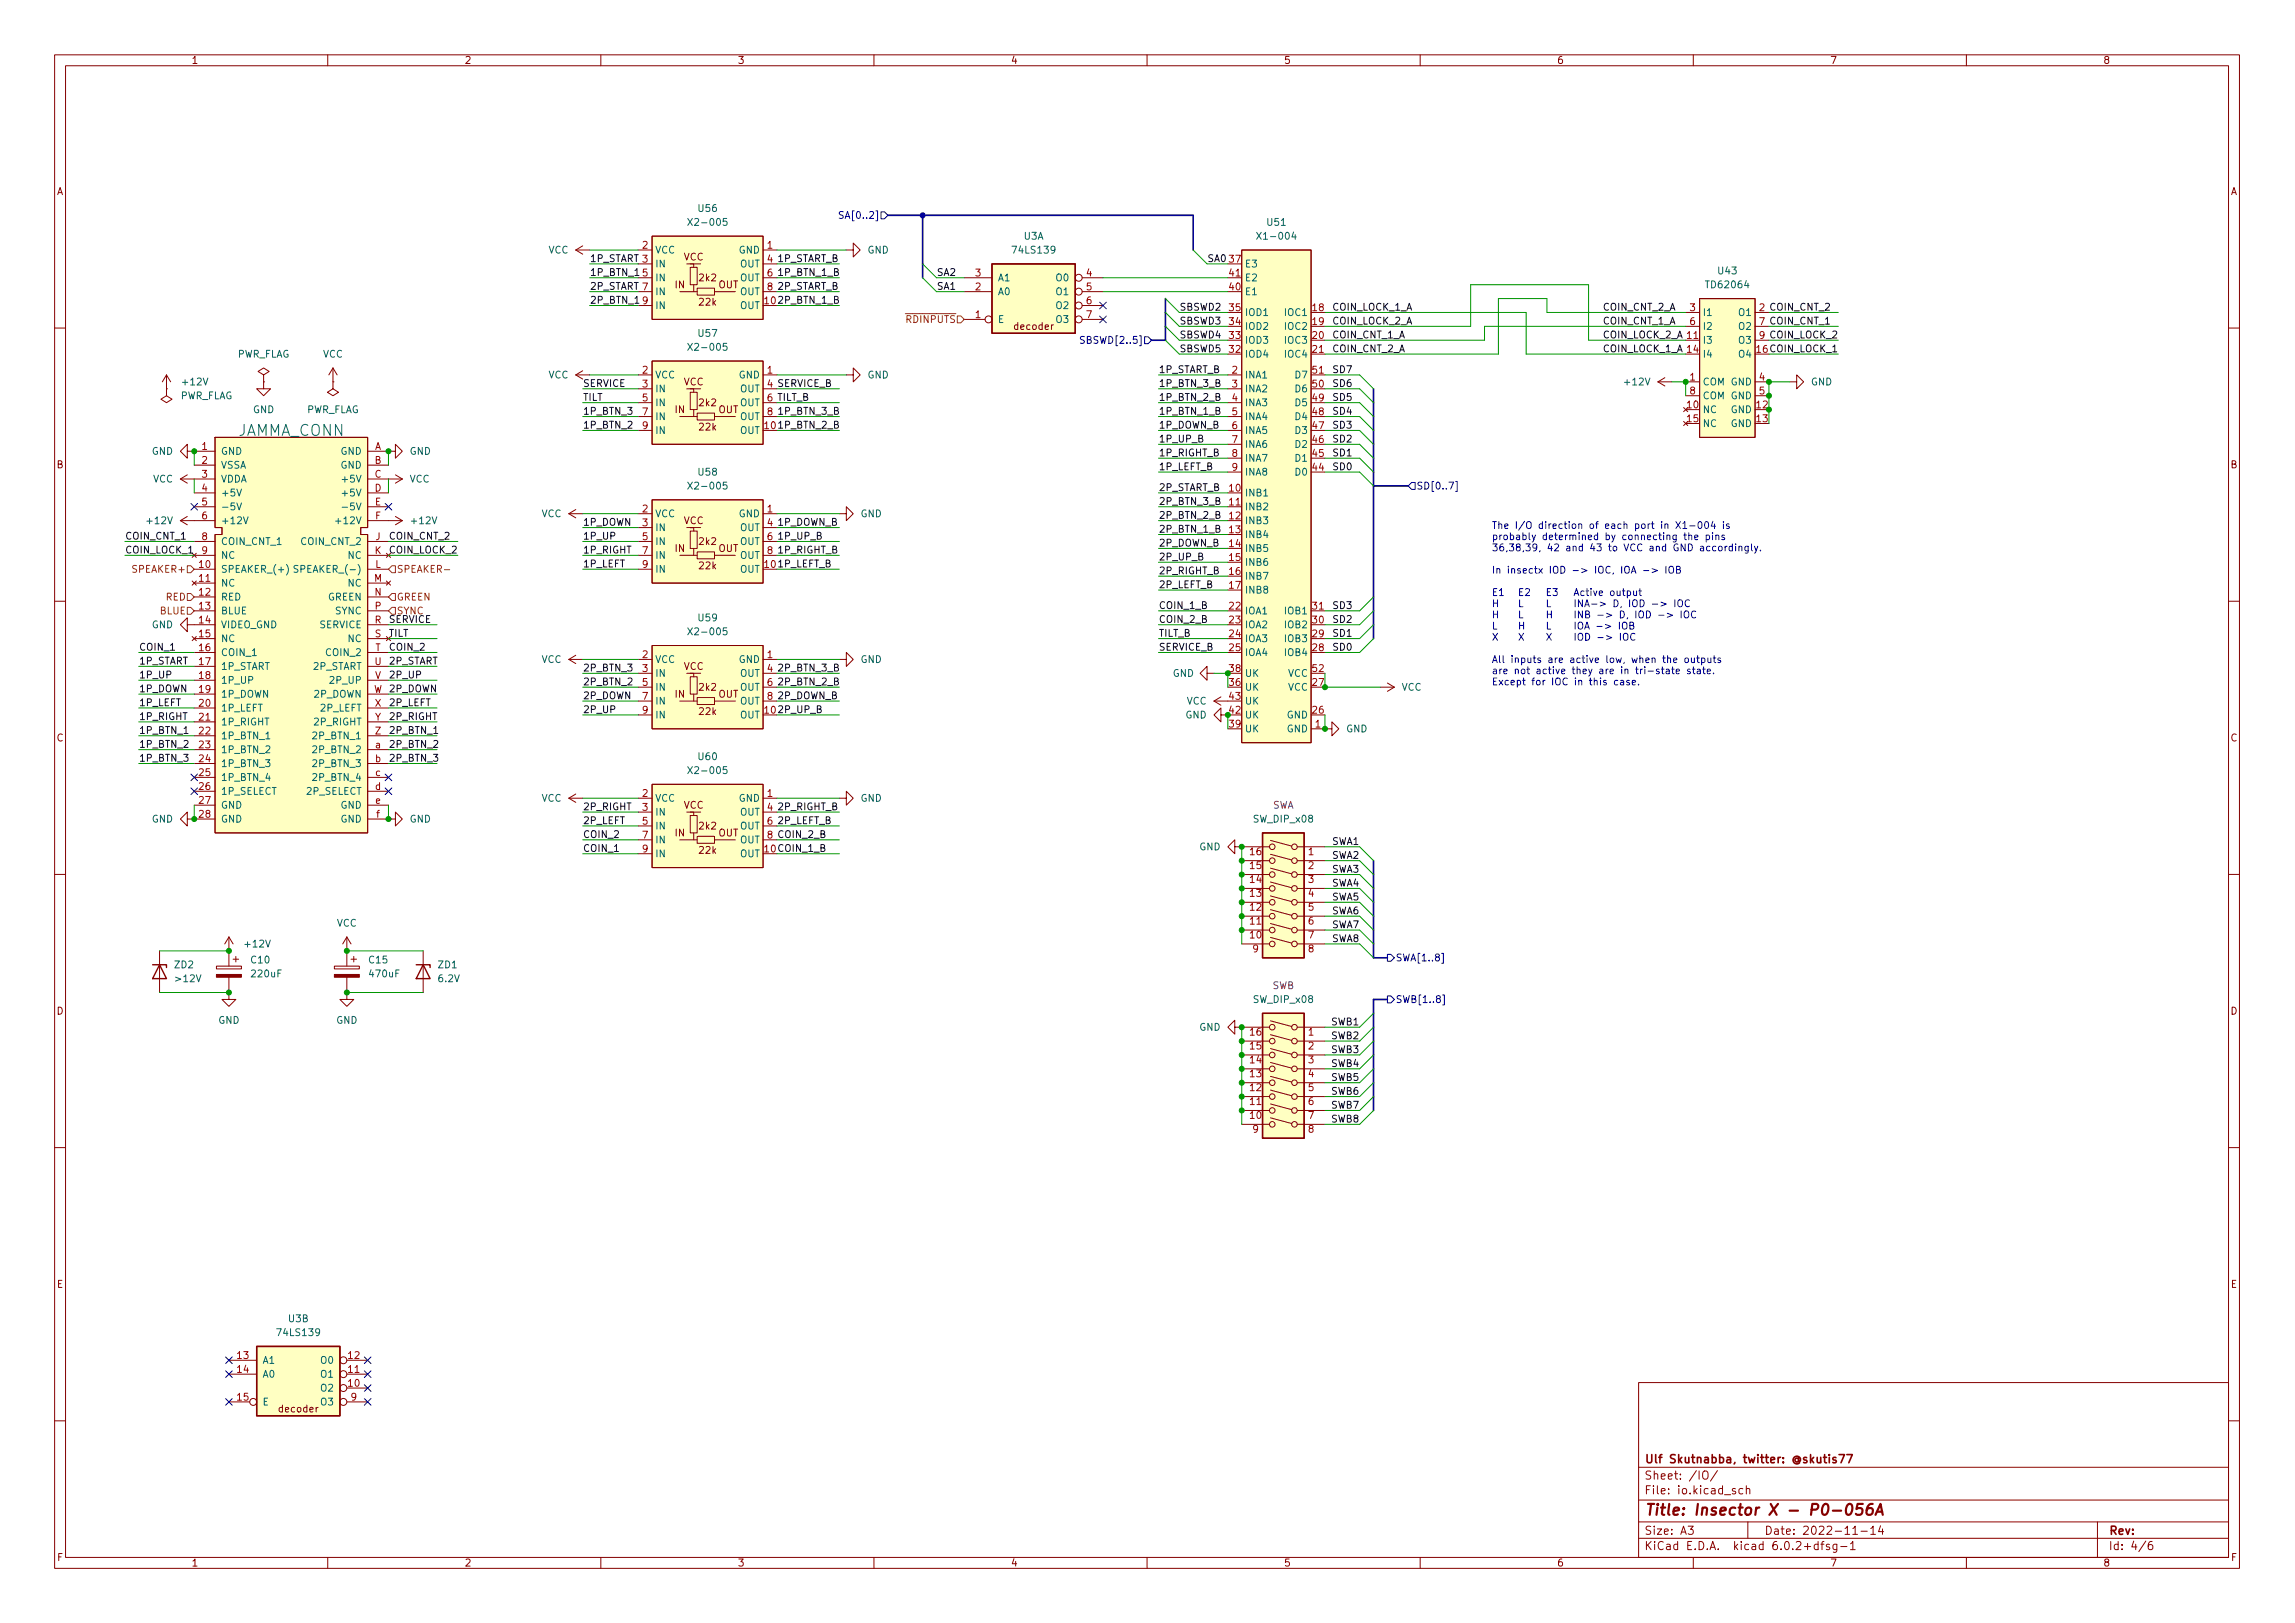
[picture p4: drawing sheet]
<svg xmlns="http://www.w3.org/2000/svg" width="420mm" height="297mm" viewBox="0 0 420 297" stroke-linecap="round" stroke-linejoin="round" font-family="sans-serif">
<defs><g id="words">
<text font-size="2.8" fill="#006464" x="43.3" y="79.8">JAMMA_CONN</text>
<text font-size="2.8" fill="#840000" x="301" y="277.3">Title: Insector X - P0-056A</text>
<g font-size="2.1" fill="#840000">
<text x="301" y="267.8">Ulf Skutnabba, twitter: @skutis77</text>
<text x="301" y="273.5">File: io.kicad_sch</text>
<text x="301" y="270.8">Sheet: /IO/</text>
<text x="301" y="280.9">Size: A3</text>
<text x="323" y="280.9">Date: 2022-11-14</text>
<text x="386" y="280.9">Rev:</text>
<text x="301" y="283.7">KiCad E.D.A. kicad 6.0.2+dfsg-1</text>
<text x="386" y="283.7">Id: 4/6</text>
</g>
<g font-size="1.8" fill="#840000">
<text x="35" y="11.7">1</text>
<text x="85" y="11.7">2</text>
<text x="135" y="11.7">3</text>
<text x="185" y="11.7">4</text>
<text x="235" y="11.7">5</text>
<text x="285" y="11.7">6</text>
<text x="335" y="11.7">7</text>
<text x="385" y="11.7">8</text>
<text x="10.3" y="35.7">A</text>
<text x="408.3" y="35.7">A</text>
<text x="125.1" y="47.7">VCC</text>
<text x="123.6" y="52.7">IN</text>
<text x="128.1" y="51.5">2k2</text>
<text x="131.5" y="52.7">OUT</text>
<text x="128.1" y="55.9">22k</text>
<text x="185.8" y="60.4">decoder</text>
<text x="125.1" y="70.5">VCC</text>
<text x="123.6" y="75.6">IN</text>
<text x="128.1" y="74.3">2k2</text>
<text x="131.5" y="75.6">OUT</text>
<text x="128.1" y="78.8">22k</text>
<text x="10.3" y="85.7">B</text>
<text x="408.3" y="85.7">B</text>
<text x="125.1" y="95.9">VCC</text>
<text x="123.6" y="101">IN</text>
<text x="128.1" y="99.7">2k2</text>
<text x="131.5" y="101">OUT</text>
<text x="128.1" y="104.2">22k</text>
<text x="125.1" y="122.6">VCC</text>
<text x="123.6" y="127.7">IN</text>
<text x="128.1" y="130.8">22k</text>
<text x="128.1" y="126.4">2k2</text>
<text x="131.5" y="127.7">OUT</text>
<text x="10.3" y="135.7">C</text>
<text x="408.3" y="135.7">C</text>
<text x="125.1" y="148">VCC</text>
<text x="123.6" y="153.1">IN</text>
<text x="128.1" y="151.8">2k2</text>
<text x="131.5" y="153.1">OUT</text>
<text x="128.1" y="156.2">22k</text>
<text x="10.3" y="185.7">D</text>
<text x="408.3" y="185.7">D</text>
<text x="10.4" y="235.7">E</text>
<text x="408.4" y="235.7">E</text>
<text x="51.2" y="258.5">decoder</text>
<text x="10.4" y="285.7">F</text>
<text x="35" y="286.7">1</text>
<text x="85" y="286.7">2</text>
<text x="135" y="286.7">3</text>
<text x="185" y="286.7">4</text>
<text x="235" y="286.7">5</text>
<text x="285" y="286.7">6</text>
<text x="335" y="286.7">7</text>
<text x="385" y="286.7">8</text>
<text x="408.4" y="285.7">F</text>
</g>
<g font-size="1.8" fill="#006464">
<text x="126.7" y="41.3">X2-005</text>
<text x="127.9" y="38.8">U56</text>
<text x="232.1" y="41.3">U51</text>
<text x="100.4" y="46.4">VCC</text>
<text x="119.9" y="46.4">VCC</text>
<text x="135.3" y="46.4">GND</text>
<text x="158.8" y="46.4">GND</text>
<text x="185.6" y="46.4">74LS139</text>
<text x="187.5" y="43.9">U3A</text>
<text x="230.8" y="43.9">X1-004</text>
<text x="119.9" y="48.9">IN</text>
<text x="119.9" y="51.5">IN</text>
<text x="135.5" y="48.9">OUT</text>
<text x="135.5" y="51.5">OUT</text>
<text x="182.6" y="51.5">A1</text>
<text x="193.5" y="51.5">O0</text>
<text x="227.8" y="48.9">E3</text>
<text x="227.8" y="51.5">E2</text>
<text x="312.6" y="52.7">TD62064</text>
<text x="314.6" y="50.2">U43</text>
<text x="119.9" y="54">IN</text>
<text x="119.9" y="56.6">IN</text>
<text x="135.5" y="56.6">OUT</text>
<text x="135.5" y="54">OUT</text>
<text x="182.6" y="59.1">E</text>
<text x="182.6" y="54">A0</text>
<text x="193.5" y="54">O1</text>
<text x="193.5" y="56.6">O2</text>
<text x="193.5" y="59.1">O3</text>
<text x="227.8" y="57.8">IOD1</text>
<text x="227.8" y="54">E1</text>
<text x="235.4" y="57.8">IOC1</text>
<text x="311.7" y="57.8">I1</text>
<text x="318.4" y="57.8">O1</text>
<text x="43.3" y="65.4">PWR_FLAG</text>
<text x="59.1" y="65.4">VCC</text>
<text x="126.7" y="64.2">X2-005</text>
<text x="127.9" y="61.6">U57</text>
<text x="227.8" y="65.4">IOD4</text>
<text x="227.8" y="62.9">IOD3</text>
<text x="227.8" y="60.4">IOD2</text>
<text x="235.4" y="60.4">IOC2</text>
<text x="235.4" y="62.9">IOC3</text>
<text x="235.4" y="65.4">IOC4</text>
<text x="311.7" y="62.9">I3</text>
<text x="311.7" y="65.4">I4</text>
<text x="311.7" y="60.4">I2</text>
<text x="318.4" y="65.4">O4</text>
<text x="318.4" y="60.4">O2</text>
<text x="318.4" y="62.9">O3</text>
<text x="33.5" y="70.5">+12V</text>
<text x="100.4" y="69.3">VCC</text>
<text x="119.9" y="69.3">VCC</text>
<text x="119.9" y="71.8">IN</text>
<text x="135.3" y="69.3">GND</text>
<text x="135.5" y="71.8">OUT</text>
<text x="158.8" y="69.3">GND</text>
<text x="227.8" y="69.3">INA1</text>
<text x="227.8" y="71.8">INA2</text>
<text x="237.3" y="71.8">D6</text>
<text x="237.3" y="69.3">D7</text>
<text x="297.6" y="70.5">+12V</text>
<text x="311.7" y="70.5">COM GND</text>
<text x="331.5" y="70.5">GND</text>
<text x="32.9" y="73.1">PWR_FLAG</text>
<text x="46.3" y="75.6">GND</text>
<text x="56" y="75.6">PWR_FLAG</text>
<text x="119.9" y="74.3">IN</text>
<text x="119.9" y="76.9">IN</text>
<text x="135.5" y="74.3">OUT</text>
<text x="135.5" y="76.9">OUT</text>
<text x="227.8" y="74.3">INA3</text>
<text x="227.8" y="76.9">INA4</text>
<text x="237.3" y="76.9">D4</text>
<text x="237.3" y="74.3">D5</text>
<text x="311.7" y="75.6">NC</text>
<text x="311.7" y="73.1">COM GND</text>
<text x="316.9" y="75.6">GND</text>
<text x="27.8" y="83.2">GND</text>
<text x="40.4" y="83.2">GND</text>
<text x="62.4" y="83.2">GND</text>
<text x="75" y="83.2">GND</text>
<text x="119.9" y="79.4">IN</text>
<text x="135.5" y="79.4">OUT</text>
<text x="227.8" y="79.4">INA5</text>
<text x="227.8" y="82">INA6</text>
<text x="237.3" y="82">D2</text>
<text x="237.3" y="79.4">D3</text>
<text x="311.7" y="78.1">NC</text>
<text x="316.9" y="78.1">GND</text>
<text x="28" y="88.3">VCC</text>
<text x="40.4" y="85.8">VSSA</text>
<text x="40.4" y="88.3">VDDA</text>
<text x="62.4" y="85.8">GND</text>
<text x="63.1" y="88.3">+5V</text>
<text x="75" y="88.3">VCC</text>
<text x="126.7" y="89.6">X2-005</text>
<text x="127.9" y="87">U58</text>
<text x="227.8" y="84.5">INA7</text>
<text x="227.8" y="87">INA8</text>
<text x="237.3" y="87">D0</text>
<text x="237.3" y="84.5">D1</text>
<text x="27" y="95.9">+12V</text>
<text x="40.4" y="90.8">+5V</text>
<text x="40.4" y="93.4">-5V</text>
<text x="40.4" y="95.9">+12V</text>
<text x="62.1" y="95.9">+12V</text>
<text x="63.1" y="90.8">+5V</text>
<text x="63.5" y="93.4">-5V</text>
<text x="75.5" y="95.9">+12V</text>
<text x="99.1" y="94.7">VCC</text>
<text x="119.9" y="94.7">VCC</text>
<text x="135.3" y="94.7">GND</text>
<text x="157.5" y="94.7">GND</text>
<text x="227.8" y="90.8">INB1</text>
<text x="227.8" y="93.4">INB2</text>
<text x="227.8" y="95.9">INB3</text>
<text x="40.4" y="99.7">COIN_CNT_1</text>
<text x="55.3" y="99.7">COIN_CNT_2</text>
<text x="119.9" y="97.2">IN</text>
<text x="119.9" y="99.7">IN</text>
<text x="135.5" y="97.2">OUT</text>
<text x="135.5" y="99.7">OUT</text>
<text x="227.8" y="98.5">INB4</text>
<text x="227.8" y="101">INB5</text>
<text x="40.4" y="104.8">SPEAKER_(+)</text>
<text x="40.4" y="107.4">NC</text>
<text x="40.4" y="102.3">NC</text>
<text x="55" y="104.8">SPEAKER_(-)</text>
<text x="63.7" y="102.3">NC</text>
<text x="63.7" y="107.4">NC</text>
<text x="119.9" y="102.3">IN</text>
<text x="119.9" y="104.8">IN</text>
<text x="135.5" y="104.8">OUT</text>
<text x="135.5" y="102.3">OUT</text>
<text x="227.8" y="103.5">INB6</text>
<text x="227.8" y="106.1">INB7</text>
<text x="40.4" y="109.9">RED</text>
<text x="40.4" y="112.4">BLUE</text>
<text x="60" y="109.9">GREEN</text>
<text x="61.4" y="112.4">SYNC</text>
<text x="127.9" y="113.7">U59</text>
<text x="227.8" y="108.6">INB8</text>
<text x="227.8" y="112.4">IOA1</text>
<text x="235.4" y="112.4">IOB1</text>
<text x="27.8" y="115">GND</text>
<text x="40.4" y="115">VIDEO_GND</text>
<text x="40.4" y="117.5">NC</text>
<text x="58.5" y="115">SERVICE</text>
<text x="63.7" y="117.5">NC</text>
<text x="126.7" y="116.2">X2-005</text>
<text x="227.8" y="115">IOA2</text>
<text x="227.8" y="117.5">IOA3</text>
<text x="235.4" y="117.5">IOB3</text>
<text x="235.4" y="115">IOB2</text>
<text x="40.4" y="120.1">COIN_1</text>
<text x="40.4" y="122.6">1P_START</text>
<text x="40.4" y="125.1">1P_UP</text>
<text x="57.3" y="122.6">2P_START</text>
<text x="59.9" y="120.1">COIN_2</text>
<text x="60.7" y="125.1">2P_UP</text>
<text x="99.1" y="121.3">VCC</text>
<text x="119.9" y="121.3">VCC</text>
<text x="119.9" y="123.9">IN</text>
<text x="135.3" y="121.3">GND</text>
<text x="135.5" y="123.9">OUT</text>
<text x="157.5" y="121.3">GND</text>
<text x="214.7" y="123.9">GND</text>
<text x="227.8" y="120.1">IOA4</text>
<text x="227.8" y="123.9">UK</text>
<text x="235.4" y="120.1">IOB4</text>
<text x="235.8" y="123.9">VCC</text>
<text x="40.4" y="127.7">1P_DOWN</text>
<text x="40.4" y="130.2">1P_LEFT</text>
<text x="57.5" y="127.7">2P_DOWN</text>
<text x="58.7" y="130.2">2P_LEFT</text>
<text x="119.9" y="126.4">IN</text>
<text x="119.9" y="128.9">IN</text>
<text x="119.9" y="131.5">IN</text>
<text x="135.5" y="131.5">OUT</text>
<text x="135.5" y="126.4">OUT</text>
<text x="135.5" y="128.9">OUT</text>
<text x="217" y="131.5">GND</text>
<text x="217.2" y="128.9">VCC</text>
<text x="227.8" y="126.4">UK</text>
<text x="227.8" y="131.5">UK</text>
<text x="227.8" y="128.9">UK</text>
<text x="235.6" y="131.5">GND</text>
<text x="235.8" y="126.4">VCC</text>
<text x="256.6" y="126.4">VCC</text>
<text x="40.4" y="132.8">1P_RIGHT</text>
<text x="40.4" y="135.3">1P_BTN_1</text>
<text x="40.4" y="137.8">1P_BTN_2</text>
<text x="57.5" y="135.3">2P_BTN_1</text>
<text x="57.5" y="137.8">2P_BTN_2</text>
<text x="57.6" y="132.8">2P_RIGHT</text>
<text x="227.8" y="134">UK</text>
<text x="235.6" y="134">GND</text>
<text x="246.4" y="134">GND</text>
<text x="40.4" y="140.4">1P_BTN_3</text>
<text x="40.4" y="142.9">1P_BTN_4</text>
<text x="57.5" y="140.4">2P_BTN_3</text>
<text x="57.5" y="142.9">2P_BTN_4</text>
<text x="126.7" y="141.6">X2-005</text>
<text x="127.9" y="139.1">U60</text>
<text x="40.4" y="145.5">1P_SELECT</text>
<text x="40.4" y="148">GND</text>
<text x="56.2" y="145.5">2P_SELECT</text>
<text x="62.4" y="148">GND</text>
<text x="99.1" y="146.7">VCC</text>
<text x="119.9" y="146.7">VCC</text>
<text x="119.9" y="149.3">IN</text>
<text x="135.3" y="146.7">GND</text>
<text x="135.5" y="149.3">OUT</text>
<text x="157.5" y="146.7">GND</text>
<text x="27.8" y="150.5">GND</text>
<text x="40.4" y="150.5">GND</text>
<text x="62.4" y="150.5">GND</text>
<text x="75" y="150.5">GND</text>
<text x="119.9" y="151.8">IN</text>
<text x="119.9" y="154.3">IN</text>
<text x="135.5" y="151.8">OUT</text>
<text x="135.5" y="154.3">OUT</text>
<text x="219.5" y="155.6">GND</text>
<text x="229.6" y="150.5">SW_DIP_x08</text>
<text x="119.9" y="156.9">IN</text>
<text x="135.5" y="156.9">OUT</text>
<text x="45" y="173.4">+12V</text>
<text x="61.6" y="169.6">VCC</text>
<text x="32" y="177.2">ZD2</text>
<text x="32.3" y="179.7">&gt;12V</text>
<text x="46" y="176.3">C10</text>
<text x="46.2" y="178.9">220uF</text>
<text x="67.6" y="176.3">C15</text>
<text x="67.8" y="178.9">470uF</text>
<text x="80.3" y="177.2">ZD1</text>
<text x="80.3" y="179.7">6.2V</text>
<text x="229.6" y="183.6">SW_DIP_x08</text>
<text x="39.9" y="187.4">GND</text>
<text x="61.5" y="187.4">GND</text>
<text x="219.5" y="188.6">GND</text>
<text x="51" y="244.5">74LS139</text>
<text x="52.8" y="242">U3B</text>
<text x="48" y="249.6">A1</text>
<text x="58.9" y="249.6">O0</text>
<text x="48" y="252.1">A0</text>
<text x="48" y="257.2">E</text>
<text x="58.9" y="254.7">O2</text>
<text x="58.9" y="252.1">O1</text>
<text x="58.9" y="257.2">O3</text>
</g>
<g font-size="1.8" fill="#000084">
<text x="154.5" y="40">SA[0..2]</text>
<text x="198.6" y="62.9">SBSWD[2..5]</text>
<text x="259.3" y="89.6">SD[0..7]</text>
<text x="255.5" y="175.9">SWA[1..8]</text>
<text x="255.5" y="183.6">SWB[1..8]</text>
</g>
<g font-size="1.8" fill="#0f0f0f">
<text x="107.9" y="47.9">1P_START 3</text>
<text x="142.2" y="47.9">1P_START_B</text>
<text x="221" y="47.9">SA0</text>
<text x="107.9" y="53">2P_START 7</text>
<text x="107.9" y="50.5">1P_BTN_1</text>
<text x="142.2" y="53">2P_START_B</text>
<text x="142.2" y="50.5">1P_BTN_1_B</text>
<text x="171.4" y="53">SA1</text>
<text x="171.4" y="50.5">SA2</text>
<text x="107.9" y="55.6">2P_BTN_1</text>
<text x="140" y="55.7">102P_BTN_1_B</text>
<text x="215.9" y="56.8">SBSWD2</text>
<text x="215.9" y="59.4">SBSWD3</text>
<text x="243.8" y="59.4">COIN_LOCK_2_A</text>
<text x="243.8" y="56.8">COIN_LOCK_1_A</text>
<text x="293.4" y="59.4">COIN_CNT_1_A</text>
<text x="293.4" y="56.8">COIN_CNT_2_A</text>
<text x="322.1" y="56.9">2 COIN_CNT_2</text>
<text x="322.1" y="59.5">7 COIN_CNT_1</text>
<text x="215.9" y="64.5">SBSWD5</text>
<text x="215.9" y="61.9">SBSWD4</text>
<text x="243.8" y="61.9">COIN_CNT_1_A</text>
<text x="243.8" y="64.5">COIN_CNT_2_A</text>
<text x="293.4" y="64.5">COIN_LOCK_1_A 14</text>
<text x="293.4" y="61.9">COIN_LOCK_2_A 11</text>
<text x="321.6" y="64.6">16COIN_LOCK_1</text>
<text x="322.1" y="62">9 COIN_LOCK_2</text>
<text x="106.7" y="70.8">SERVICE</text>
<text x="140.5" y="70.9">4 SERVICE_B</text>
<text x="212.1" y="70.8">1P_BTN_3_B</text>
<text x="212.1" y="68.3">1P_START_B</text>
<text x="243.8" y="70.8">SD6</text>
<text x="243.8" y="68.3">SD7</text>
<text x="106.7" y="75.9">1P_BTN_3</text>
<text x="106.7" y="73.3">TILT</text>
<text x="140.5" y="73.4">6 TILT_B</text>
<text x="142.2" y="75.9">1P_BTN_3_B</text>
<text x="212.1" y="73.3">1P_BTN_2_B</text>
<text x="212.1" y="75.9">1P_BTN_1_B</text>
<text x="243.8" y="75.9">SD4</text>
<text x="243.8" y="73.3">SD5</text>
<text x="106.7" y="78.4">1P_BTN_2</text>
<text x="140" y="78.5">101P_BTN_2_B</text>
<text x="212.1" y="81">1P_UP_B</text>
<text x="212.1" y="83.5">1P_RIGHT_B</text>
<text x="212.1" y="78.4">1P_DOWN_B</text>
<text x="243.8" y="78.4">SD3</text>
<text x="243.8" y="83.5">SD1</text>
<text x="243.8" y="81">SD2</text>
<text x="212.1" y="86">1P_LEFT_B</text>
<text x="212.1" y="89.9">2P_START_B</text>
<text x="243.8" y="86">SD0</text>
<text x="212.1" y="92.4">2P_BTN_3_B</text>
<text x="212.1" y="94.9">2P_BTN_2_B</text>
<text x="22.9" y="101.3">COIN_LOCK_1</text>
<text x="22.9" y="98.7">COIN_CNT_1</text>
<text x="71.1" y="98.7">COIN_CNT_2</text>
<text x="71.1" y="101.3">COIN_LOCK_2</text>
<text x="106.7" y="96.2">1P_DOWN</text>
<text x="106.7" y="101.3">1P_RIGHT</text>
<text x="106.7" y="98.7">1P_UP</text>
<text x="142.2" y="101.3">1P_RIGHT_B</text>
<text x="142.2" y="98.7">1P_UP_B</text>
<text x="142.2" y="96.2">1P_DOWN_B</text>
<text x="212.1" y="100">2P_DOWN_B</text>
<text x="212.1" y="97.5">2P_BTN_1_B</text>
<text x="106.7" y="103.8">1P_LEFT</text>
<text x="140" y="103.9">101P_LEFT_B</text>
<text x="212.1" y="105.1">2P_RIGHT_B</text>
<text x="212.1" y="102.6">2P_UP_B</text>
<text x="212.1" y="107.6">2P_LEFT_B</text>
<text x="71.1" y="114">SERVICE</text>
<text x="212.1" y="111.4">COIN_1_B</text>
<text x="212.1" y="114">COIN_2_B</text>
<text x="243.8" y="111.4">SD3</text>
<text x="243.8" y="114">SD2</text>
<text x="25.4" y="119.1">COIN_1</text>
<text x="71.1" y="119.1">COIN_2</text>
<text x="71.1" y="116.5">TILT</text>
<text x="212.1" y="119.1">SERVICE_B</text>
<text x="212.1" y="116.5">TILT_B</text>
<text x="243.8" y="119.1">SD0</text>
<text x="243.8" y="116.5">SD1</text>
<text x="25.4" y="124.1">1P_UP</text>
<text x="25.4" y="121.6">1P_START</text>
<text x="71.1" y="121.6">2P_START</text>
<text x="71.1" y="124.1">2P_UP</text>
<text x="106.7" y="122.9">2P_BTN_3</text>
<text x="106.7" y="125.4">2P_BTN_2</text>
<text x="142.2" y="122.9">2P_BTN_3_B</text>
<text x="142.2" y="125.4">2P_BTN_2_B</text>
<text x="25.4" y="126.7">1P_DOWN</text>
<text x="25.4" y="129.2">1P_LEFT</text>
<text x="25.4" y="131.8">1P_RIGHT</text>
<text x="68.4" y="126.8">W 2P_DOWN</text>
<text x="71.1" y="131.8">2P_RIGHT</text>
<text x="71.1" y="129.2">2P_LEFT</text>
<text x="106.7" y="130.5">2P_UP</text>
<text x="106.7" y="128">2P_DOWN</text>
<text x="140" y="130.6">102P_UP_B</text>
<text x="142.2" y="128">2P_DOWN_B</text>
<text x="25.4" y="136.8">1P_BTN_2</text>
<text x="25.4" y="134.3">1P_BTN_1</text>
<text x="71.1" y="134.3">2P_BTN_1</text>
<text x="71.1" y="136.8">2P_BTN_2</text>
<text x="25.4" y="139.4">1P_BTN_3</text>
<text x="71.1" y="139.4">2P_BTN_3</text>
<text x="106.7" y="148.3">2P_RIGHT</text>
<text x="142.2" y="148.3">2P_RIGHT_B</text>
<text x="106.7" y="153.4">COIN_2</text>
<text x="106.7" y="155.9">COIN_1</text>
<text x="106.7" y="150.8">2P_LEFT</text>
<text x="140" y="156">10COIN_1_B</text>
<text x="140.5" y="153.5">8 COIN_2_B</text>
<text x="142.2" y="150.8">2P_LEFT_B</text>
<text x="243.8" y="154.6">SWA1</text>
<text x="243.8" y="159.7">SWA3</text>
<text x="243.8" y="157.2">SWA2</text>
<text x="243.8" y="162.2">SWA4</text>
<text x="243.8" y="164.8">SWA5</text>
<text x="243.8" y="167.3">SWA6</text>
<text x="243.8" y="172.4">SWA8</text>
<text x="243.8" y="169.9">SWA7</text>
<text x="243.8" y="187.6">SWB1</text>
<text x="243.8" y="190.2">SWB2</text>
<text x="243.8" y="195.3">SWB4</text>
<text x="243.8" y="197.8">SWB5</text>
<text x="243.8" y="192.7">SWB3</text>
<text x="243.8" y="200.3">SWB6</text>
<text x="243.8" y="202.9">SWB7</text>
<text x="243.8" y="205.4">SWB8</text>
</g>
<g font-size="1.8" fill="#a90000">
<text x="117.6" y="45.5">2</text>
<text x="140.5" y="45.5">1</text>
<text x="117.6" y="50.6">5</text>
<text x="140.5" y="48">4</text>
<text x="140.5" y="50.6">6</text>
<text x="140.5" y="53.1">8</text>
<text x="178.6" y="53.1">2</text>
<text x="178.6" y="50.6">3</text>
<text x="198.9" y="50.6">4</text>
<text x="198.9" y="53.1">5</text>
<text x="225.1" y="48">37</text>
<text x="225.1" y="53.1">40</text>
<text x="225.1" y="50.6">41</text>
<text x="117.6" y="55.7">9</text>
<text x="178.6" y="58.2">1</text>
<text x="198.9" y="55.7">6</text>
<text x="198.9" y="58.2">7</text>
<text x="225.1" y="59.5">34</text>
<text x="225.1" y="56.9">35</text>
<text x="240.3" y="56.9">18</text>
<text x="240.3" y="59.5">19</text>
<text x="309.4" y="56.9">3</text>
<text x="309.4" y="59.5">6</text>
<text x="225.1" y="64.6">32</text>
<text x="225.1" y="62">33</text>
<text x="240.3" y="62">20</text>
<text x="240.3" y="64.6">21</text>
<text x="117.6" y="68.4">2</text>
<text x="117.6" y="70.9">3</text>
<text x="140.5" y="68.4">1</text>
<text x="225.6" y="68.4">2</text>
<text x="225.6" y="70.9">3</text>
<text x="240.3" y="70.9">50</text>
<text x="240.3" y="68.4">51</text>
<text x="309.4" y="69.6">1</text>
<text x="322.1" y="69.6">4</text>
<text x="117.6" y="73.4">5</text>
<text x="117.6" y="76">7</text>
<text x="140.5" y="76">8</text>
<text x="225.6" y="73.4">4</text>
<text x="225.6" y="76">5</text>
<text x="240.3" y="76">48</text>
<text x="240.3" y="73.4">49</text>
<text x="308.9" y="74.7">10</text>
<text x="308.9" y="77.3">15</text>
<text x="309.4" y="72.2">8</text>
<text x="321.6" y="74.7">12</text>
<text x="321.6" y="77.3">13</text>
<text x="322.1" y="72.2">5</text>
<text x="37" y="82.3">1</text>
<text x="68.6" y="82.3">A</text>
<text x="117.6" y="78.5">9</text>
<text x="225.6" y="78.5">6</text>
<text x="225.6" y="81.1">7</text>
<text x="225.6" y="83.6">8</text>
<text x="240.3" y="83.6">45</text>
<text x="240.3" y="81.1">46</text>
<text x="240.3" y="78.5">47</text>
<text x="37" y="84.9">2</text>
<text x="37" y="87.4">3</text>
<text x="37" y="90">4</text>
<text x="68.6" y="84.9">B</text>
<text x="68.6" y="87.4">C</text>
<text x="68.6" y="90">D</text>
<text x="225.1" y="90">10</text>
<text x="225.6" y="86.1">9</text>
<text x="240.3" y="86.1">44</text>
<text x="37" y="92.5">5</text>
<text x="37" y="95">6</text>
<text x="68.6" y="92.5">E</text>
<text x="68.7" y="95">F</text>
<text x="117.6" y="93.8">2</text>
<text x="140.5" y="93.8">1</text>
<text x="225.1" y="92.5">11</text>
<text x="225.1" y="95">12</text>
<text x="37" y="98.8">8</text>
<text x="37" y="101.4">9</text>
<text x="68.6" y="101.4">K</text>
<text x="68.7" y="98.8">J</text>
<text x="117.6" y="96.3">3</text>
<text x="117.6" y="98.8">5</text>
<text x="117.6" y="101.4">7</text>
<text x="140.5" y="96.3">4</text>
<text x="140.5" y="98.8">6</text>
<text x="140.5" y="101.4">8</text>
<text x="225.1" y="97.6">13</text>
<text x="225.1" y="100.1">14</text>
<text x="36.5" y="103.9">10</text>
<text x="36.5" y="106.5">11</text>
<text x="68.5" y="106.5">M</text>
<text x="68.7" y="103.9">L</text>
<text x="117.6" y="103.9">9</text>
<text x="225.1" y="102.7">15</text>
<text x="225.1" y="105.2">16</text>
<text x="225.1" y="107.7">17</text>
<text x="36.5" y="109">12</text>
<text x="36.5" y="111.5">13</text>
<text x="68.6" y="109">N</text>
<text x="68.6" y="111.5">P</text>
<text x="225.1" y="111.5">22</text>
<text x="240.3" y="111.5">31</text>
<text x="36.5" y="114.1">14</text>
<text x="36.5" y="116.6">15</text>
<text x="36.5" y="119.2">16</text>
<text x="68.6" y="114.1">R</text>
<text x="68.6" y="116.6">S</text>
<text x="68.7" y="119.2">T</text>
<text x="225.1" y="114.1">23</text>
<text x="225.1" y="116.6">24</text>
<text x="225.1" y="119.2">25</text>
<text x="240.3" y="119.2">28</text>
<text x="240.3" y="116.6">29</text>
<text x="240.3" y="114.1">30</text>
<text x="36.5" y="121.7">17</text>
<text x="36.5" y="124.2">18</text>
<text x="68.6" y="121.7">U</text>
<text x="68.6" y="124.2">V</text>
<text x="117.6" y="120.4">2</text>
<text x="117.6" y="123">3</text>
<text x="117.6" y="125.5">5</text>
<text x="140.5" y="120.4">1</text>
<text x="140.5" y="123">4</text>
<text x="140.5" y="125.5">6</text>
<text x="225.1" y="125.5">36</text>
<text x="225.1" y="123">38</text>
<text x="240.3" y="125.5">27</text>
<text x="240.3" y="123">52</text>
<text x="36.5" y="126.8">19</text>
<text x="36.5" y="129.3">20</text>
<text x="36.5" y="131.9">21</text>
<text x="68.6" y="129.3">X</text>
<text x="68.6" y="131.9">Y</text>
<text x="117.6" y="128.1">7</text>
<text x="117.6" y="130.6">9</text>
<text x="140.5" y="128.1">8</text>
<text x="225.1" y="130.6">42</text>
<text x="225.1" y="128.1">43</text>
<text x="240.3" y="130.6">26</text>
<text x="36.5" y="134.4">22</text>
<text x="36.5" y="136.9">23</text>
<text x="68.7" y="134.4">Z</text>
<text x="68.7" y="136.9">a</text>
<text x="225.1" y="133.1">39</text>
<text x="240.8" y="133.1">1</text>
<text x="36.5" y="139.5">24</text>
<text x="36.5" y="142">25</text>
<text x="68.7" y="139.5">b</text>
<text x="68.7" y="142">c</text>
<text x="36.5" y="144.6">26</text>
<text x="36.5" y="147.1">27</text>
<text x="36.5" y="149.6">28</text>
<text x="68.7" y="144.6">d</text>
<text x="68.7" y="147.1">e</text>
<text x="68.9" y="149.6">f</text>
<text x="117.6" y="145.8">2</text>
<text x="117.6" y="148.4">3</text>
<text x="140.5" y="145.8">1</text>
<text x="140.5" y="148.4">4</text>
<text x="117.6" y="150.9">5</text>
<text x="117.6" y="153.5">7</text>
<text x="117.6" y="156">9</text>
<text x="140.5" y="150.9">6</text>
<text x="228.9" y="161.6">14</text>
<text x="228.9" y="159">15</text>
<text x="228.9" y="156.5">16</text>
<text x="239.5" y="156.5">1</text>
<text x="239.5" y="159">2</text>
<text x="239.5" y="161.6">3</text>
<text x="228.9" y="166.7">12</text>
<text x="228.9" y="164.1">13</text>
<text x="239.5" y="164.1">4</text>
<text x="239.5" y="166.7">5</text>
<text x="228.9" y="171.7">10</text>
<text x="228.9" y="169.2">11</text>
<text x="239.5" y="169.2">6</text>
<text x="239.5" y="171.7">7</text>
<text x="229.4" y="174.3">9</text>
<text x="239.5" y="174.3">8</text>
<text x="228.9" y="189.5">16</text>
<text x="239.5" y="189.5">1</text>
<text x="228.9" y="197.1">13</text>
<text x="228.9" y="194.6">14</text>
<text x="228.9" y="192.1">15</text>
<text x="239.5" y="192.1">2</text>
<text x="239.5" y="194.6">3</text>
<text x="239.5" y="197.1">4</text>
<text x="228.9" y="202.2">11</text>
<text x="228.9" y="199.7">12</text>
<text x="239.5" y="199.7">5</text>
<text x="239.5" y="202.2">6</text>
<text x="228.9" y="204.8">10</text>
<text x="229.4" y="207.3">9</text>
<text x="239.5" y="204.8">7</text>
<text x="239.5" y="207.3">8</text>
<text x="43.5" y="248.7">13</text>
<text x="43.5" y="251.2">14</text>
<text x="63.8" y="251.2">11</text>
<text x="63.8" y="248.7">12</text>
<text x="43.5" y="256.3">15</text>
<text x="63.8" y="253.8">10</text>
<text x="64.3" y="256.3">9</text>
</g>
<g font-size="1.8" fill="#725600">
<text x="164.7" y="59.1">~{RDINPUTS}</text>
<text x="24.5" y="104.8">SPEAKER+</text>
<text x="72.6" y="104.8">SPEAKER-</text>
<text x="29.3" y="112.4">BLUE</text>
<text x="30.4" y="109.9">RED</text>
<text x="72.6" y="112.4">SYNC</text>
<text x="72.6" y="109.9">GREEN</text>
</g>
<g font-size="1.8" fill="#0000c2">
<text x="273" y="96.8">The I/O direction of each port in X1-004 is</text>
<text x="273" y="98.8">probably determined by connecting the pins</text>
<text x="273" y="100.9">36,38,39, 42 and 43 to VCC and GND accordingly.</text>
<text x="273" y="105">In insectx IOD -&gt; IOC, IOA -&gt; IOB</text>
<text x="273" y="109.1">E1 E2 E3 Active output</text>
<text x="273" y="111.1">H L L INA-&gt; D, IOD -&gt; IOC</text>
<text x="273" y="113.1">H L H INB -&gt; D, IOD -&gt; IOC</text>
<text x="273" y="121.3">All inputs are active low, when the outputs</text>
<text x="273" y="123.4">are not active they are in tri-state state.</text>
<text x="273" y="125.4">Except for IOC in this case.</text>
</g>
<g font-size="1.8" fill="#840084">
<text x="232.9" y="148">SWA</text>
<text x="232.9" y="181">SWB</text>
</g>
</g></defs>
<g fill="none" stroke="#840000" stroke-width=".18">
<path d="M10 10h400v277h-400zM12 12h396v273h-396zM60 10v2M110 10v2M160 10v2M210 10v2M260 10v2M310 10v2M360 10v2M105.4 45.8l1.3 .7M105.4 45.8h2.5M106.7 45l-1.3 .8"/>
<path d="M116.8 50.8h2.6M116.8 45.8h2.6M116.8 53.4h2.6M116.8 48.3h2.6M116.8 55.9h2.6M119.4 43.2h20.3v15.3h-20.3zM124.5 53.4h3.1M126.4 48.9h1.2v3.2h-1.2zM126.4 48.3h.6v.6M127 52.1v1.3M127.6 52.7h3.2v1.3h-3.2zM130.8 53.4h3.8"/>
<path d="M139.7 50.8h2.5M139.7 45.8h2.5M139.7 53.4h2.5M139.7 48.3h2.5M154.9 45.8h1.3v-1.3l1.3 1.3-1.3 1.2v-1.2M176.5 50.8h5.1M176.5 53.4h5.1M176.5 58.5h3.8M192.9 59.5l-.4 .2M198.1 50.8h3.8M198.1 53.4h3.8M198.1 55.9h3.8"/>
<path d="M198.1 58.5h3.8M224.8 50.8h2.5M227.3 45.8h12.7v90.1h-12.7zM308.6 57.2h2.5M308.6 59.7h2.5M311.1 54.6h10.2v25.4h-10.2zM321.3 57.2h2.5M321.3 59.7h2.5M10 60h2M30.5 71.2v1.2l1 .7-1 .6-1-.6 1-.7M30.5 71.2h.1M30.5 68.6l-.8 1.3"/>
<path d="M30.5 68.6v2.6M30.5 68.6l.7 1.3M48.3 69.9v1.3h1.2l-1.2 1.2-1.3-1.2h1.3M48.3 68.6l1-.6-1-.7-1.1 .7 1.1 .6v1.3M48.3 69.9h.1M61 69.9v1.3l1 .6-1 .6-1.1-.6 1.1-.6M61 69.9h.1M61 67.3l-.8 1.3M61 67.3v2.6M61 67.3l.7 1.3M105.4 68.6h2.5M105.4 68.6l1.3 .8"/>
<path d="M106.7 67.9l-1.3 .7M116.8 68.6h2.6M116.8 71.2h2.6M116.8 73.7h2.6M116.8 76.2h2.6M116.8 78.8h2.6M119.4 66.1h20.3v15.2h-20.3zM124.5 76.2h3.1M126.4 71.8h1.2v3.2h-1.2zM126.4 71.2h.6v.6M127 75v1.2M127.6 75.6h3.2v1.3h-3.2z"/>
<path d="M130.8 76.2h3.8M139.7 68.6h2.5M139.7 71.2h2.5M139.7 73.7h2.5M139.7 76.2h2.5M154.9 68.6h1.3v-1.3l1.3 1.3-1.3 1.3v-1.3M224.8 68.6h2.5M224.8 71.2h2.5M224.8 73.7h2.5M224.8 76.2h2.5M224.8 78.8h2.5M240 68.6h2.6"/>
<path d="M240 64.8h2.6M303.5 69.9l1.3 .7M303.5 69.9h2.6M304.8 69.1l-1.3 .8M308.2 74.6l.8 .7M308.2 77.1l.8 .8M308.6 69.9h2.5M308.6 62.3h2.5M308.6 72.4h2.5M309 74.6l-.8 .7M309 77.1l-.8 .8M321.3 69.9h2.5"/>
<path d="M321.3 62.3h2.5M321.3 72.4h2.5M327.7 69.9h1.2v-1.3l1.3 1.3-1.3 1.3v-1.3M408 60h2M33 95.3h6.4M33 87.7h6.4M33 87.7l1.3 .7M33 95.3l1.3 .7M34.3 82.6v-1.3l-1.3 1.3 1.3 1.3v-1.3h5.1M34.3 86.9l-1.3 .8M34.3 94.5l-1.3 .8M35.6 99.1h3.8"/>
<path d="M35.6 92.7h3.8M35.6 85.1h3.8M35.6 90.2h3.8M39.4 80h27.9v16.6h-1.3v1.2h1.3v54.6h-27.9v-54.6h1.2v-1.2h-1.2zM67.3 82.6h5.1v1.3l1.3-1.3-1.3-1.3v1.3M67.3 99.1h3.8M67.3 95.3h6.4M67.3 92.7h3.8M67.3 87.7h6.4M67.3 85.1h3.8M67.3 90.2h3.8M72.4 94.5l1.3 .8"/>
<path d="M72.4 86.9l1.3 .8M73.7 95.3l-1.3 .7M73.7 87.7l-1.3 .7M104.1 94h2.6M104.1 94l1.3 .8M105.4 93.3l-1.3 .7M116.8 94h2.6M116.8 96.6h2.6M116.8 99.1h2.6M119.4 91.5h20.3v15.2h-20.3zM126.4 97.2h1.2v3.2h-1.2zM126.4 96.6h.6v.6"/>
<path d="M139.7 94h2.5M139.7 96.6h2.5M139.7 99.1h2.5M153.7 94h1.2v-1.3l1.3 1.3-1.3 1.3v-1.3M224.8 92.7h2.5M224.8 81.3h2.5M224.8 83.9h2.5M224.8 86.4h2.5M10 110h2M34.3 114.3v-1.2l-1.3 1.2 1.3 1.3v-1.3h5.1M35.2 106.3l.7 .8M35.2 116.5l.7 .8"/>
<path d="M35.2 101.3l.7 .7M35.6 101.6h3.8M35.6 104.2h3.8M35.6 111.8h3.8M35.6 106.7h3.8M35.6 109.3h3.8M35.6 116.9h3.8M35.6 119.4h3.8M35.9 106.3l-.7 .8M35.9 116.5l-.7 .8M35.9 101.3l-.7 .7M67.3 101.6h3.8"/>
<path d="M67.3 104.2h3.8M67.3 111.8h3.8M67.3 106.7h3.8M67.3 109.3h3.8M67.3 114.3h3.8M67.3 116.9h3.8M67.3 119.4h3.8M70.7 106.3l.8 .8M70.7 116.5l.8 .8M71.5 106.3l-.8 .8M71.5 116.5l-.8 .8M105.4 119.9l-1.3 .8"/>
<path d="M116.8 101.6h2.6M116.8 104.2h2.6M119.4 118.1h20.3v15.3h-20.3zM124.5 101.6h3.1M127 100.4v1.2M127.6 101h3.2v1.3h-3.2zM130.8 101.6h3.8M139.7 101.6h2.5M240 111.8h2.6M408 110h2M35.6 122h3.8M35.6 124.5h3.8"/>
<path d="M35.6 127h3.8M35.6 129.6h3.8M35.6 132.1h3.8M35.6 134.7h3.8M35.6 137.2h3.8M35.6 139.7h3.8M67.3 122h3.8M67.3 124.5h3.8M67.3 127h3.8M67.3 129.6h3.8M67.3 132.1h3.8M67.3 134.7h3.8"/>
<path d="M67.3 137.2h3.8M67.3 139.7h3.8M104.1 120.7h2.6M104.1 120.7l1.3 .7M116.8 128.3h2.6M116.8 120.7h2.6M116.8 123.2h2.6M116.8 125.8h2.6M116.8 130.8h2.6M124.5 128.3h3.1M126.4 123.9h1.2v3.1h-1.2zM126.4 123.2h.6v.7"/>
<path d="M127 127v1.3M127.6 127.7h3.2v1.2h-3.2zM130.8 128.3h3.8M139.7 128.3h2.5M139.7 120.7h2.5M139.7 123.2h2.5M139.7 125.8h2.5M153.7 120.7h1.2v-1.3l1.3 1.3-1.3 1.3v-1.3M221 123.2v-1.2l-1.3 1.2 1.3 1.3v-1.3h1.2M222.2 128.3h2.6M222.2 128.3l1.3 .8M223.5 130.8v-1.2l-1.3 1.2 1.3 1.3v-1.3h1.3"/>
<path d="M223.5 127.5l-1.3 .8M240 133.4h3.8v-1.3l1.3 1.3-1.3 1.3v-1.3M252.7 125.8h2.6M254 125l1.3 .8M255.3 125.8l-1.3 .7M34.3 149.9v-1.3l-1.3 1.3 1.3 1.3v-1.3h5.1M35.6 142.3h3.8M35.6 144.8h3.8M35.6 147.4h3.8M67.3 149.9h5.1v1.3l1.3-1.3-1.3-1.3v1.3M67.3 142.3h3.8M67.3 144.8h3.8"/>
<path d="M67.3 147.4h3.8M104.1 146.1l1.3 .7M104.1 146.1h2.6M105.4 145.3l-1.3 .8M116.8 146.1h2.6M116.8 153.7h2.6M116.8 148.6h2.6M116.8 151.2h2.6M116.8 156.2h2.6M119.4 143.5h20.3v15.3h-20.3zM124.5 153.7h3.1M126.4 149.3h1.2v3.1h-1.2z"/>
<path d="M126.4 148.6h.6v.7M127 152.4v1.3M127.6 153.1h3.2v1.2h-3.2zM130.8 153.7h3.8M139.7 146.1h2.5M139.7 153.7h2.5M139.7 148.6h2.5M139.7 151.2h2.5M153.7 146.1h1.2v-1.3l1.3 1.3-1.3 1.3v-1.3M226.1 155v1.2l-1.3-1.2 1.3-1.3v1.3h6.3M227.3 157.5h5.1M232.6 158.9l3.9 1"/>
<path d="M232.6 156.3l3.9 1.1M232.6 153.8l3.9 1M237.5 155h5.1M237.5 157.5h5.1M10 160h2M29.2 174v7.6M39.6 176.8h4.6v.5h-4.6zM41.9 178.9v4h1.3l-1.3 1.3-1.3-1.3h1.3M41.9 171.5l.8 1.3M41.9 171.5v5.3M41.9 171.5l-.8 1.3M42.7 175.6h1"/>
<path d="M43.2 175v1.1M61.2 176.8h4.6v.5h-4.6zM63.5 178.9v4h1.3l-1.3 1.3-1.3-1.3h1.3M63.5 171.5l-.8 1.3M63.5 171.5v5.3M63.5 171.5l.8 1.3M64.3 175.6h1M64.8 175v1.1M77.5 174v7.6M227.3 160.1h5.1M227.3 170.2h5.1M227.3 167.7h5.1"/>
<path d="M227.3 165.1h5.1M227.3 162.6h5.1M227.3 172.8h5.1M232.6 171.6l3.9 1M232.6 169l3.9 1.1M232.6 166.5l3.9 1M232.6 164l3.9 1M232.6 161.4l3.9 1.1M237.5 160.1h5.1M237.5 170.2h5.1M237.5 167.7h5.1M237.5 165.1h5.1"/>
<path d="M237.5 162.6h5.1M237.5 172.8h5.1M408 160h2M226.1 188v1.3l-1.3-1.3 1.3-1.3v1.3h6.3M227.3 198.2h5.1M227.3 195.6h5.1M227.3 193.1h5.1M227.3 190.5h5.1M232.6 199.5l3.9 1M232.6 197l3.9 1M232.6 194.4l3.9 1.1M232.6 191.9l3.9 1"/>
<path d="M232.6 189.4l3.9 1M232.6 186.8l3.9 1.1M237.5 188h5.1M237.5 198.2h5.1M237.5 195.6h5.1M237.5 193.1h5.1M237.5 190.5h5.1M10 210h2M227.3 203.2h5.1M227.3 200.7h5.1M227.3 205.8h5.1M232.6 204.6l3.9 1"/>
<path d="M232.6 202l3.9 1.1M237.5 203.2h5.1M237.5 200.7h5.1M237.5 205.8h5.1M408 210h2M41.9 251.5h5.1M41.9 249h5.1M41.9 256.6h3.8M58.2 257.6l-.3 .2M63.5 254h3.8M63.5 251.5h3.8M63.5 249h3.8"/>
<path d="M63.5 256.6h3.8M300 253h108v32h-108zM10 260h2M300 278.5h108M300 274.5h108M300 268.5h108M309.1 279.3h.9l-.5 .6 .4 .1v.7l-.2 .1h-.4l-.2-.1M311.9 269.3a.5 .5 0 0 1 .5 0 .5 .5 0 0 1 .3 .4v.5a.5 .5 0 0 1-.5 .5 .5 .5 0 0 1-.5-.5v-.5zM314.4 269.1l-1.3 2M317.7 272.5l-.3-.1-.3 .2 .1 .2 .5 .2v.3h-.6M319.1 272.5l-.5-.1-.2 .3v.4l.1 .2h.6M319.7 272.6l.2-.2 .4 .1v.9"/>
<path d="M319.7 271.9v1.5M320 278.5v3M342.5 279.7l.4-.4v1.5M344.3 279.2l-.4 1.1h1M344.6 279.8v1M384 278.5v6.5M408 260h2M60 285v2M110 285v2M160 285v2M210 285v2M260 285v2"/>
<path d="M300 281.5h108M310 285v2M332.9 282.7l-.5-.1-.3 .3v.4l.2 .2h.6M332.9 282.1v1.5M333.4 282.6h.5M333.9 282.1l-.3 .2v1.3M334.9 282.7l-.3-.1-.2 .2v.2l.5 .2v.3h-.5M336.3 282.6v1.2l-.3 .3-.4-.1M336.3 282.7l-.4-.1-.3 .3v.4l.1 .2h.6M337 283h1.1M338.8 282.5l.4-.4v1.5M338.8 283.6h.8"/>
<path d="M339.2 280.8h.9M340.7 280.2h1.2M342.5 280.8h.9M360 285v2M392.9 282l-1.3 2M394 282.1a.6 .6 0 0 0-.7 .7v.5l.1 .2 .4 .1 .3-.1v-.5l-.1-.2-.4-.1-.3 .3"/>
<circle cx="181" cy="58.5" r=".63"/>
<circle cx="197.5" cy="58.5" r=".63"/>
<circle cx="197.5" cy="53.4" r=".63"/>
<circle cx="197.5" cy="50.8" r=".63"/>
<circle cx="197.5" cy="55.9" r=".63"/>
<circle cx="232.9" cy="155" r=".51"/>
<circle cx="232.9" cy="157.5" r=".51"/>
<circle cx="237" cy="157.5" r=".51"/>
<circle cx="237" cy="155" r=".51"/>
<circle cx="232.9" cy="160.1" r=".51"/>
<circle cx="232.9" cy="172.8" r=".51"/>
<circle cx="232.9" cy="170.2" r=".51"/>
<circle cx="232.9" cy="162.6" r=".51"/>
<circle cx="232.9" cy="165.1" r=".51"/>
<circle cx="232.9" cy="167.7" r=".51"/>
<circle cx="237" cy="167.7" r=".51"/>
<circle cx="237" cy="172.8" r=".51"/>
<circle cx="237" cy="165.1" r=".51"/>
<circle cx="237" cy="170.2" r=".51"/>
<circle cx="237" cy="162.6" r=".51"/>
<circle cx="237" cy="160.1" r=".51"/>
<circle cx="232.9" cy="193.1" r=".51"/>
<circle cx="232.9" cy="195.6" r=".51"/>
<circle cx="232.9" cy="188" r=".51"/>
<circle cx="232.9" cy="198.2" r=".51"/>
<circle cx="232.9" cy="190.5" r=".51"/>
<circle cx="237" cy="198.2" r=".51"/>
<circle cx="237" cy="195.6" r=".51"/>
<circle cx="237" cy="193.1" r=".51"/>
<circle cx="237" cy="188" r=".51"/>
<circle cx="237" cy="190.5" r=".51"/>
<circle cx="232.9" cy="203.2" r=".51"/>
<circle cx="232.9" cy="205.8" r=".51"/>
<circle cx="232.9" cy="200.7" r=".51"/>
<circle cx="237" cy="200.7" r=".51"/>
<circle cx="237" cy="205.8" r=".51"/>
<circle cx="237" cy="203.2" r=".51"/>
<circle cx="46.4" cy="256.6" r=".63"/>
<circle cx="62.9" cy="249" r=".63"/>
<circle cx="62.9" cy="254" r=".63"/>
<circle cx="62.9" cy="251.5" r=".63"/>
<circle cx="62.9" cy="256.6" r=".63"/>
</g>
<path d="M335.5 276.5h1.6M338.2 275.4a.46 .46 0 0 1 .5-.2 .46 .46 0 0 1 .4 .4 1.15 1.15 0 0 1-.8 1.6l-.2-.1a1.53 1.53 0 0 1 .1-1.7zM341 275.2h-.9l-.2 1 .3-.2 .6 .1 .2 .3-.2 .7-.3 .1h-.5l-.2-.1M342.8 275.2a.91 .91 0 0 0-1 .9l-.1 .8 .1 .2a.66 .66 0 0 0 1-.2l.1-.5-.2-.3a.66 .66 0 0 0-1 .3M343.4 277.2l.9-2 .4 2M343.6 276.7h1" fill="none" stroke="#840000" stroke-width=".4"/>
<path d="M336.1 266.8l-.3-.1-.3 .2 .1 .2 .5 .2v.3h-.6M336.7 266.2h1l-.7 1.5M338.1 266.2h1l-.6 1.5" fill="none" stroke="#840000" stroke-width=".3"/>
<g fill="#ffffc2" stroke="#ffffc2" stroke-width=".18">
<path d="M119.4 118.1h20.3v15.3h-20.3z"/>
<path d="M119.4 91.5h20.3v15.2h-20.3z"/>
<path d="M231.1 152.4h7.7v22.9h-7.7z"/>
<path d="M119.4 143.5h20.3v15.3h-20.3z"/>
<path d="M47 246.4h15.2v12.7h-15.2z"/>
<path d="M227.3 45.8h12.7v90.1h-12.7z"/>
<path d="M39.4 80h27.9v16.6h-1.3v1.2h1.3v54.6h-27.9v-54.6h1.2v-1.2h-1.2z"/>
<path d="M231.1 185.5h7.7v22.8h-7.7z"/>
<path d="M119.4 43.2h20.3v15.3h-20.3z"/>
<path d="M119.4 66.1h20.3v15.2h-20.3z"/>
<path d="M181.6 48.3h15.2v12.7h-15.2z"/>
<path d="M311.1 54.6h10.2v25.4h-10.2z"/>
</g>
<g fill="none" stroke="#006464" stroke-width=".18">
<path d="M125.9 40l.9 1.3M126.8 40l-.9 1.3M133 40h-.6v.6l.2-.1h.4l.1 .2-.1 .4-.1 .2-.5-.2M230.1 42.5l.8 1.3M230.9 42.5l-.8 1.3M236.8 42.5l-.3 .9h.8M237.1 42.9v.9M125.9 62.8l.9 1.3M126.8 62.8l-.9 1.3M133 62.8h-.6v.6l.2-.1 .4 .1 .1 .2-.1 .4-.1 .1-.5-.1M43.4 89.5l.4 1.3 .4-1.3M43.4 92.1l.4 1.2 .4-1.2"/>
<path d="M44.6 94.6l.4 1.3 .4-1.3M61.4 95.4h1M62.6 92.8h1M125.9 88.2l.9 1.3M126.8 88.2l-.9 1.3M133 88.2h-.6v.6l.2-.1 .4 .1 .1 .2-.1 .4-.1 .1-.5-.1M231.4 90.8h.7M52.4 103.3a1.46 1.46 0 0 1 0 1.9M54.5 103.5h-.4l-.2 .1v.4l.5 .2 .1 .3-.2 .3-.5-.1M125.9 114.9l.9 1.3M126.8 114.9l-.9 1.3M133 114.9h-.6v.6l.2-.1 .4 .1 .1 .1-.1 .5-.1 .1-.5-.1"/>
<path d="M48.7 135.2h.7M125.9 140.3l.9 1.3M126.8 140.3l-.9 1.3M133 140.3h-.6v.6l.2-.1 .4 .1 .1 .1-.1 .5-.1 .1-.5-.1"/>
</g>
<path d="M181.6 48.3h15.2v12.7h-15.2zM231.1 152.4h7.7v22.9h-7.7zM27.9 176.6h2.6v.5M29.2 176.6l1.3 2.5h-2.6zM76.2 176.6h2.5v.5M77.5 176.6l1.2 2.5h-2.5zM231.1 185.5h7.7v22.8h-7.7zM47 246.4h15.2v12.7h-15.2z" fill="none" stroke="#840000" stroke-width=".25"/>
<g fill="#840000" stroke="#840000" stroke-width=".18">
<path d="M39.6 178.3h4.6v.6h-4.6z"/>
<path d="M61.2 178.3h4.6v.6h-4.6z"/>
</g>
<path d="M175.3 57.8h.6l.6 .7-.6 .6h-.6zM34.3 103.5h.6l.7 .7-.7 .6h-.6zM34.3 111.2h.6l.7 .6-.7 .6h-.6zM34.3 108.6h.6l.7 .7-.7 .6h-.6zM71.1 111.8l.7-.6h.6v1.2h-.6zM71.8 108.6h.6v1.3h-.6l-.7-.6zM71.8 103.5h.6v1.3h-.6l-.7-.6zM81.4 104.3h.9" fill="none" stroke="#725600" stroke-width=".18"/>
<g fill="none" stroke="#000084" stroke-width=".18">
<path d="M154.4 38.8l-.5-.1-.3 .3 .2 .3 .5 .2v.4l-.2 .1-.5-.1M161.3 38.8h.6l.7 .6-.7 .6h-.6zM201.3 57.8l1.2 1.3M201.3 55.3l1.2 1.2M202.5 57.8l-1.2 1.3M202.5 55.3l-1.2 1.2M198.5 61.6h-.5l-.1 .1v.4l.5 .2 .1 .3-.2 .2h-.5M209.5 61.6h.7l.6 .7-.6 .6h-.7zM35 92.1l1.2 1.3M36.2 92.1l-1.2 1.3M70.5 92.1l1.2 1.3M71.7 92.1l-1.2 1.3"/>
<path d="M257.8 88.9l.6-.6h.7v1.3h-.7zM266.5 88.1h.3v1.8h-.3M35 144.2l1.2 1.2M35 141.7l1.2 1.2M36.2 144.2l-1.2 1.2M36.2 141.7l-1.2 1.2M70.5 144.2l1.2 1.2M70.5 141.7l1.2 1.2M71.7 144.2l-1.2 1.2M71.7 141.7l-1.2 1.2M254 174.7h.6l.7 .6-.7 .6h-.6zM263.9 174.5h.3v1.8h-.3"/>
<path d="M254 182.3h.6l.7 .6-.7 .7h-.6zM264.1 182.1h.3v1.8h-.3M41.3 256l1.2 1.2M41.3 250.9l1.2 1.2M41.3 248.3l1.2 1.3M42.5 256l-1.2 1.2M42.5 250.9l-1.2 1.2M42.5 248.3l-1.2 1.3M66.7 253.4l1.2 1.2M66.7 256l1.2 1.2M66.7 250.9l1.2 1.2M66.7 248.3l1.2 1.3"/>
<path d="M67.9 253.4l-1.2 1.2M67.9 256l-1.2 1.2M67.9 250.9l-1.2 1.2M67.9 248.3l-1.2 1.3"/>
</g>
<path d="M116.3 50.4h.7M116.3 55.5h.7M33.7 134.2h.7M79.4 134.2h.7" fill="none" stroke="#0f0f0f" stroke-width=".18"/>
<g fill="none" stroke="#0000c2" stroke-width=".18">
<path d="M306.8 95.5l.9 1.2M307.7 95.5l-.9 1.2M308.1 95.8l.3-.3v1.2M308.1 96.7h.7M308.3 97.9h.4M308.4 97.5v1.1l.3 .2M309.2 98.1l.2-.2 .3 .1v.8M309.2 97.5v1.3M309.4 96.2h.9M310.3 98.4l.6-.2-.1-.2-.4-.1-.1 .2v.6h.5M311 95.6l.2-.1a.68 .68 0 0 1 .4 .6 .68 .68 0 0 1-.4 .6l-.3-.5zM312.2 95.6l.2-.1a.68 .68 0 0 1 .4 .6 .68 .68 0 0 1-.4 .6l-.3-.5z"/>
<path d="M312.4 98l.3-.1 .3 .3-.1 .5h-.5M312.4 97.9v1.3M313.5 97.5v.1M313.5 97.9v.9M313.6 95.4l-.3 .9h.8M313.9 95.9v.8M314.1 98.1l.2-.2 .3 .1 .1 .8M314.1 97.9v.9M315.5 95.5v.1M315.5 95.9v.8M315.7 98l-.3-.1-.2 .2 .1 .2 .4 .1v.3h-.5M315.8 100v.8"/>
<path d="M316.2 100l-.4 .2M316.5 95.9h-.3l-.1 .2v.1l.4 .2v.3h-.4M317.2 99.6v1.2M317.8 99.6v.1M317.8 100v.8M318.4 100v.8M320.1 100v1l-.3 .2h-.3M320.7 99.6v1l.1 .2M321.2 100l.3 .8M321.8 100l-.4 1.1-.2 .1M273.3 115.9l.9 1.3M273.4 113.9v1.2h.6"/>
<path d="M274.2 115.9l-.9 1.3M278.1 115.9l.8 1.3M278.2 113.9v1.2M278.2 114.5h.7M278.9 113.9v1.2M278.9 115.9l-.8 1.3M283.2 115.9l.8 1.3M283.3 113.9v1.2h.6M284 115.9l-.8 1.3M288.4 113.9v1.2M288.4 115.9v1.3M289 114l.2-.1a.43 .43 0 0 1 .6 .4v.4a.42 .42 0 0 1-.5 .5 .42 .42 0 0 1-.4-.5z"/>
<path d="M289 116.1l.2-.2a.43 .43 0 0 1 .6 .4v.5a.42 .42 0 0 1-.5 .4 .42 .42 0 0 1-.4-.4zM290.1 115.1l.4-1.2 .5 1.2M290.2 114.8h.6M290.3 115.9a.64 .64 0 0 1 .7 .6 .64 .64 0 0 1-.7 .7zM291.8 108.2l.3 .8 .3-.8M292.4 114.6h.9M292.5 116.7h1M292.8 108.6l.6-.1-.1-.3h-.3l-.2 .1v.6h.5M293.9 114.3l1 .3-1 .4M294.1 116.3l1 .4-1 .4M294.9 108.3l.2-.1 .3 .1 .1 .5-.1 .1-.3 .1-.2-.1zM295.5 109.8a.64 .64 0 0 1 .7 .6 .64 .64 0 0 1-.7 .6z"/>
<path d="M296 108.2l.1 .7 .3 .1 .2-.1M296.5 113.9v1.2M296.6 108.2v.8M296.7 111.8a.64 .64 0 0 1 .7 .7 .64 .64 0 0 1-.7 .6zM296.7 115.9v1.3M296.8 111l-.1 .2M297 108.2h.5M297.2 107.7v1.1l.3 .2M297.2 113.9h.1a.43 .43 0 0 1 .6 .4v.4a.42 .42 0 0 1-.5 .5 .42 .42 0 0 1-.4-.5v-.4zM297.3 116.1l.2-.2a.43 .43 0 0 1 .5 .4v.5a.42 .42 0 0 1-.4 .4 .42 .42 0 0 1-.4-.4zM297.9 108.2h.4l.2 .2-.1 .5h-.5M297.9 108.2v1.2"/>
<path d="M298 113l-.1 .3M298.3 109.8v1.2M298.4 114.5l.6-.1 .1-.2-.1-.2-.6-.1v1.2h.5l.2-.1v-.3l-.3-.2M299.1 108.2v.7l.3 .1 .2-.1M299.1 109.8h.1a.43 .43 0 0 1 .5 .4v.4a.42 .42 0 0 1-.4 .5 .42 .42 0 0 1-.4-.5v-.4zM299.3 116a.6 .6 0 0 0-.8 .5 .6 .6 0 0 0 .6 .7l.2-.1M299.5 111.8v1.3M299.6 108.2v.8M300 108.2h.5M300.1 112l.2-.2a.43 .43 0 0 1 .6 .4v.5a.42 .42 0 0 1-.4 .4 .42 .42 0 0 1-.5-.4zM300.2 107.7v1.1l.3 .2M300.3 109.8a.64 .64 0 0 1 .7 .6 .64 .64 0 0 1-.7 .6z"/>
<path d="M300.9 104.4h1M301.4 111.8a.64 .64 0 0 1 .8 .7 .64 .64 0 0 1-.8 .6zM302.5 104.1l.9 .3-.9 .4M302.5 110.6h1M303.7 112.6h.9M304.1 110.2l1 .4-1 .3M305 103.6v1.3M305.2 112.2l1 .4-1 .4M305.7 103.7l.1-.1a.43 .43 0 0 1 .6 .5v.4a.42 .42 0 0 1-.4 .4 .42 .42 0 0 1-.5-.4v-.4zM306.6 109.8v1.2M306.9 104.2h.6l.1-.2-.1-.2-.6-.2v1.3h.5l.2-.1 .1-.3-.3-.3M307.4 109.8h.1a.43 .43 0 0 1 .5 .4v.4a.42 .42 0 0 1-.4 .5 .42 .42 0 0 1-.4-.5v-.4z"/>
<path d="M307.8 111.8v1.3M308.4 112l.2-.2a.43 .43 0 0 1 .6 .4v.5a.42 .42 0 0 1-.5 .4 .42 .42 0 0 1-.4-.4zM309.3 109.9a.6 .6 0 0 0-.8 .4 .6 .6 0 0 0 .5 .7l.3-.1M310.4 111.9a.6 .6 0 0 0-.8 .5 .6 .6 0 0 0 .6 .7l.2-.1M310.8 120v1.1l.3 .2M313.8 120v1.1l.3 .2M314.1 100h-.3l-.3 .2 .1 .6h.5M314.7 100.1l.2-.1 .3 .1 .1 .5-.1 .2h-.3l-.2-.1zM317.2 100h-.4l-.3 .2 .2 .6h.5M318.4 100.1l.1-.1h.3l.1 .8M320.1 100h-.4l-.2 .2 .1 .6h.5M322.3 100.7v.1"/>
<path d="M296.2 124.6l-.4-.1-.2 .3 .1 .5h.5M296.7 124.6h.5l.1 .8M297.3 124.8l-.5 .1-.1 .2 .1 .3 .5-.1M298.3 124.6l-.3-.1-.2 .2 .1 .2 .4 .1v.3h-.5M298.8 124.9l.6-.1v-.2l-.4-.1-.2 .2 .1 .6h.5M300 125.2v.2M304.1 122.5h.5M304.3 122v1.1l.3 .2M305.1 122.5h.4l.1 .8M305.6 122.8h-.4l-.2 .2 .2 .3h.4M306 122.5h.5M306.2 122v1.1l.3 .2"/>
<path d="M306.4 120.8l.6-.1-.1-.2-.3-.1-.2 .2v.6h.5M306.9 122.9l.6-.1-.1-.3h-.3l-.2 .1v.7h.5M308.6 120.5l.3-.1 .2 .3v.3l-.2 .3-.3-.1-.2-.2zM309.4 122.5h-.3l-.2 .1 .1 .2 .4 .1v.4h-.5M309.7 120.4v.8l.3 .1 .2-.2M309.8 122.5h.5M310 122v1.1l.3 .2M310.2 120.4v.9M310.6 120.4h.5M310.7 122.5h.5l.1 .8M311.3 122.8h-.4l-.2 .2 .2 .3h.4M311.5 120.5l.4-.1 .2 .3-.1 .5h-.5"/>
<path d="M311.5 120.4v1.3M311.7 122.5h.5M311.9 122v1.1l.3 .2M312.6 122.9l.6-.1-.1-.3h-.4l-.1 .1v.7h.5M312.7 120.4v.8l.3 .1 .2-.2M313.2 120.4v.9M313.6 120.4h.5M313.7 123.2v.1M315 120.5l-.3-.1-.2 .2 .1 .2 .4 .1v.3h-.5"/>
</g>
<path d="M162.6 39.4h55.8v6.4M168.9 39.4v11.4M213.4 54.6v7.7h-2.6M251.5 71.2v45.7M251.5 88.9h6.3M251.5 157.5v17.8h2.5M254 182.9h-2.5v20.3" fill="none" stroke="#000084" stroke-width=".3"/>
<g fill="none" stroke="#009600" stroke-width=".18">
<path d="M107.9 53.4h8.9M107.9 48.3h8.9M107.9 50.8h8.9M107.9 45.8h8.9M107.9 55.9h8.9M142.2 53.4h11.5M142.2 48.3h11.5M142.2 50.8h11.5M142.2 45.8h12.7M142.2 55.9h11.5M168.9 50.8l2.5 2.6h5.1M168.9 48.3l2.5 2.5h5.1"/>
<path d="M201.9 53.4h22.9M201.9 50.8h22.9M213.4 54.6l2.5 2.6h8.9M213.4 59.7l2.5 2.6h8.9M213.4 57.2l2.5 2.5h8.9M218.4 45.8l2.6 2.5h3.8M242.6 57.2h36.8v7.6h29.2M242.6 59.7h26.6v-7.6h21.6v10.2h17.8M308.6 57.2h-25.4v-2.6h-8.9v10.2h-31.7M308.6 59.7h-36.8v2.6h-29.2M323.8 57.2h12.7M323.8 59.7h12.7"/>
<path d="M106.7 73.7h10.1M106.7 71.2h10.1M106.7 76.2h10.1M106.7 78.8h10.1M107.9 68.6h8.9M142.2 73.7h11.5M142.2 68.6h12.7M142.2 71.2h11.5M142.2 76.2h11.5M142.2 78.8h11.5M212.1 73.7h12.7M212.1 68.6h12.7"/>
<path d="M212.1 71.2h12.7M212.1 76.2h12.7M212.1 78.8h12.7M213.4 62.3l2.5 2.5h8.9M242.6 73.7h6.3l2.6 2.5M242.6 68.6h6.3l2.6 2.6M242.6 71.2h6.3l2.6 2.5M242.6 76.2h6.3l2.6 2.6M242.6 78.8h6.3l2.6 2.5M306.1 69.9h2.5v2.5M323.8 62.3h12.7M323.8 64.8h12.7"/>
<path d="M327.7 69.9h-3.9v7.6M22.9 99.1h12.7M35.6 82.6v2.5M35.6 87.7v2.5M71.1 99.1h12.7M71.1 82.6v2.5M71.1 87.7v2.5M106.7 94h10.1M106.7 99.1h10.1M106.7 96.6h10.1M142.2 94h11.5M142.2 99.1h11.5"/>
<path d="M142.2 96.6h11.5M212.1 92.7h12.7M212.1 90.2h12.7M212.1 97.8h12.7M212.1 95.3h12.7M212.1 81.3h12.7M212.1 86.4h12.7M212.1 83.9h12.7M242.6 81.3h6.3l2.6 2.6M242.6 86.4h6.3l2.6 2.5M242.6 83.9h6.3l2.6 2.5M22.9 101.6h12.7"/>
<path d="M25.4 119.4h10.2M71.1 101.6h12.7M71.1 116.9h8.9M71.1 119.4h8.9M71.1 114.3h8.9M106.7 101.6h10.1M106.7 104.2h10.1M142.2 101.6h11.5M142.2 104.2h11.5M212.1 105.4h12.7M212.1 116.9h12.7M212.1 119.4h12.7"/>
<path d="M212.1 111.8h12.7M212.1 114.3h12.7M212.1 108h12.7M212.1 100.4h12.7M212.1 102.9h12.7M251.5 114.3l-2.6 2.6h-6.3M251.5 116.9l-2.6 2.5h-6.3M251.5 109.3l-2.6 2.5h-6.3M251.5 111.8l-2.6 2.5h-6.3M25.4 137.2h10.2M25.4 139.7h10.2M25.4 134.7h10.2"/>
<path d="M25.4 132.1h10.2M25.4 129.6h10.2M25.4 122h10.2M25.4 127h10.2M25.4 124.5h10.2M71.1 137.2h8.9M71.1 139.7h8.9M71.1 134.7h8.9M71.1 132.1h8.9M71.1 129.6h8.9M71.1 122h8.9M71.1 127h8.9"/>
<path d="M71.1 124.5h8.9M106.7 130.8h10.1M106.7 125.8h10.1M106.7 120.7h10.1M106.7 123.2h10.1M106.7 128.3h10.1M142.2 130.8h11.5M142.2 125.8h11.5M142.2 120.7h11.5M142.2 123.2h11.5M142.2 128.3h11.5M222.2 123.2h2.6v2.6"/>
<path d="M224.8 130.8v2.6M242.6 123.2v2.6h10.1M242.6 130.8v2.6M35.6 147.4v2.5M71.1 147.4v2.5M106.7 153.7h10.1M106.7 151.2h10.1M106.7 146.1h10.1M106.7 156.2h10.1M106.7 148.6h10.1M142.2 153.7h11.5M142.2 151.2h11.5"/>
<path d="M142.2 146.1h11.5M142.2 156.2h11.5M142.2 148.6h11.5M227.3 155v17.8M242.6 157.5h6.3l2.6 2.6M242.6 155h6.3l2.6 2.5M29.2 174h12.7M63.5 174h14M242.6 160.1h6.3l2.6 2.5M242.6 162.6h6.3l2.6 2.5M242.6 172.8h6.3l2.6 2.5M242.6 167.7h6.3l2.6 2.5"/>
<path d="M242.6 170.2h6.3l2.6 2.6M242.6 165.1h6.3l2.6 2.6M29.2 181.6h12.7M63.5 181.6h14M227.3 188v17.8M251.5 188l-2.6 2.5h-6.3M251.5 185.5l-2.6 2.5h-6.3M251.5 190.5l-2.6 2.6h-6.3M251.5 195.6l-2.6 2.6h-6.3M251.5 193.1l-2.6 2.5h-6.3M251.5 198.2l-2.6 2.5h-6.3M251.5 203.2l-2.6 2.6h-6.3"/>
<path d="M251.5 200.7l-2.6 2.5h-6.3"/>
</g>
<circle cx="168.9" cy="39.4" r=".46" fill="#000084" stroke="#000084" stroke-width=".18"/>
<g fill="#009600" stroke="#009600" stroke-width=".18">
<circle cx="35.6" cy="149.9" r=".46"/>
<circle cx="41.9" cy="181.6" r=".46"/>
<circle cx="63.5" cy="181.6" r=".46"/>
<circle cx="41.9" cy="174" r=".46"/>
<circle cx="227.3" cy="167.7" r=".46"/>
<circle cx="227.3" cy="165.1" r=".46"/>
<circle cx="63.5" cy="174" r=".46"/>
<circle cx="71.1" cy="149.9" r=".46"/>
<circle cx="71.1" cy="82.6" r=".46"/>
<circle cx="35.6" cy="82.6" r=".46"/>
<circle cx="227.3" cy="195.6" r=".46"/>
<circle cx="227.3" cy="193.1" r=".46"/>
<circle cx="227.3" cy="198.2" r=".46"/>
<circle cx="227.3" cy="200.7" r=".46"/>
<circle cx="227.3" cy="203.2" r=".46"/>
<circle cx="242.6" cy="125.8" r=".46"/>
<circle cx="227.3" cy="157.5" r=".46"/>
<circle cx="227.3" cy="160.1" r=".46"/>
<circle cx="227.3" cy="155" r=".46"/>
<circle cx="242.6" cy="133.4" r=".46"/>
<circle cx="227.3" cy="162.6" r=".46"/>
<circle cx="227.3" cy="170.2" r=".46"/>
<circle cx="227.3" cy="188" r=".46"/>
<circle cx="227.3" cy="190.5" r=".46"/>
<circle cx="308.6" cy="69.9" r=".46"/>
<circle cx="323.8" cy="75" r=".46"/>
<circle cx="323.8" cy="69.9" r=".46"/>
<circle cx="323.8" cy="72.4" r=".46"/>
<circle cx="224.8" cy="130.8" r=".46"/>
<circle cx="224.8" cy="123.2" r=".46"/>
</g>
<use href="#words"/>
</svg>
